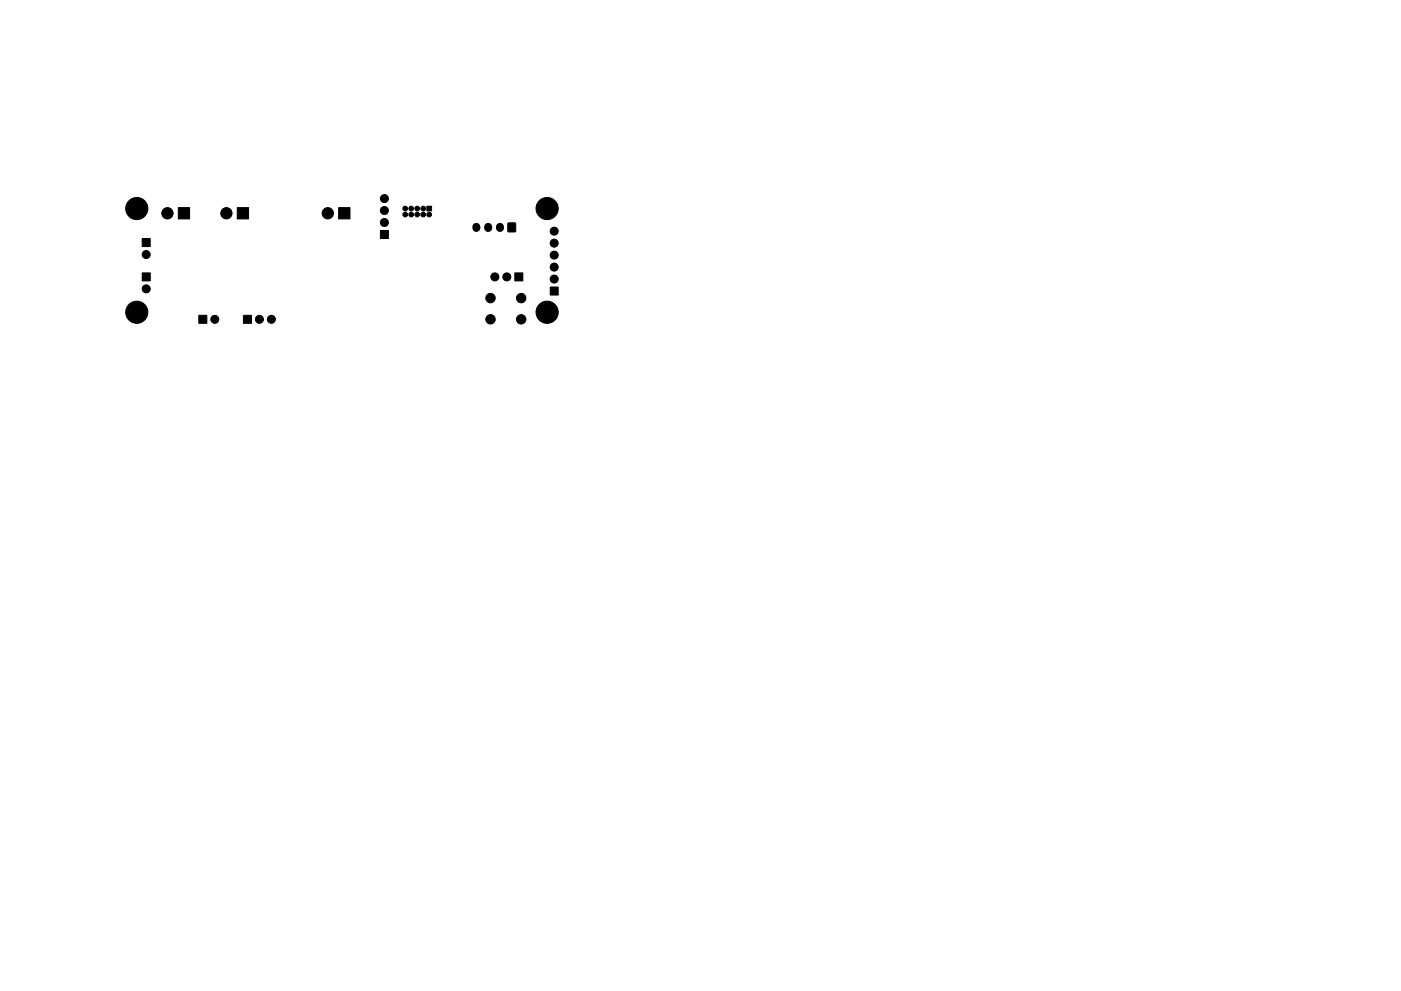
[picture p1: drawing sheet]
<svg xmlns="http://www.w3.org/2000/svg" width="297mm" height="210mm" viewBox="0 0 297 210" stroke-linecap="round" stroke-linejoin="round" font-family="sans-serif">
<g fill="#000" stroke="#000" stroke-width=".21">
<path d="M30.1 50.6h1.7v1.7h-1.7zM30.2 57.9h1.7v1.7h-1.7zM37.8 44h2.4v2.4h-2.4zM50.3 44h2.4v2.4h-2.4zM71.8 44h2.4v2.4h-2.4zM80.7 48.9h1.7v1.7h-1.7zM90.5 43.7h1v1h-1zM107.7 47.3l1.6 .1v1.8l-1.6-.1zM109.1 57.9h1.7v1.7h-1.7zM42.2 66.9h1.7v1.7h-1.7zM51.6 66.9h1.7v1.7h-1.7zM116.7 60.9h1.7v1.7h-1.7z"/>
<circle cx="29" cy="44.2" r="2.35"/>
<circle cx="31" cy="54" r=".85"/>
<circle cx="35.5" cy="45.2" r="1.2"/>
<circle cx="48" cy="45.2" r="1.2"/>
<circle cx="69.5" cy="45.2" r="1.2"/>
<circle cx="81.5" cy="42.1" r=".85"/>
<circle cx="81.5" cy="47.2" r=".85"/>
<circle cx="81.5" cy="44.7" r=".85"/>
<circle cx="85.9" cy="44.2" r=".5"/>
<circle cx="85.9" cy="45.5" r=".5"/>
<circle cx="87.2" cy="44.2" r=".5"/>
<circle cx="87.2" cy="45.5" r=".5"/>
<circle cx="88.5" cy="45.5" r=".5"/>
<circle cx="88.5" cy="44.2" r=".5"/>
<circle cx="89.7" cy="44.2" r=".5"/>
<circle cx="89.7" cy="45.5" r=".5"/>
<circle cx="91" cy="45.5" r=".5"/>
<circle cx="104.9" cy="58.7" r=".85"/>
<circle cx="107.5" cy="58.7" r=".85"/>
<circle cx="116" cy="44.2" r="2.35"/>
<circle cx="117.5" cy="51.6" r=".85"/>
<circle cx="117.5" cy="49" r=".85"/>
<circle cx="117.5" cy="59.2" r=".85"/>
<circle cx="117.5" cy="54.1" r=".85"/>
<circle cx="117.5" cy="56.7" r=".85"/>
<circle cx="29" cy="66.2" r="2.35"/>
<circle cx="31" cy="61.3" r=".85"/>
<circle cx="45.5" cy="67.7" r=".85"/>
<circle cx="55" cy="67.7" r=".85"/>
<circle cx="57.5" cy="67.7" r=".85"/>
<circle cx="104" cy="67.7" r="1"/>
<circle cx="104" cy="63.2" r="1"/>
<circle cx="110.5" cy="67.7" r="1"/>
<circle cx="110.5" cy="63.2" r="1"/>
<circle cx="116" cy="66.2" r="2.35"/>
</g>
<path d="M101 48.1v.3M103.5 48.1v.3M106 48.1v.3" fill="none" stroke="#000" stroke-width="1.7"/>
</svg>
